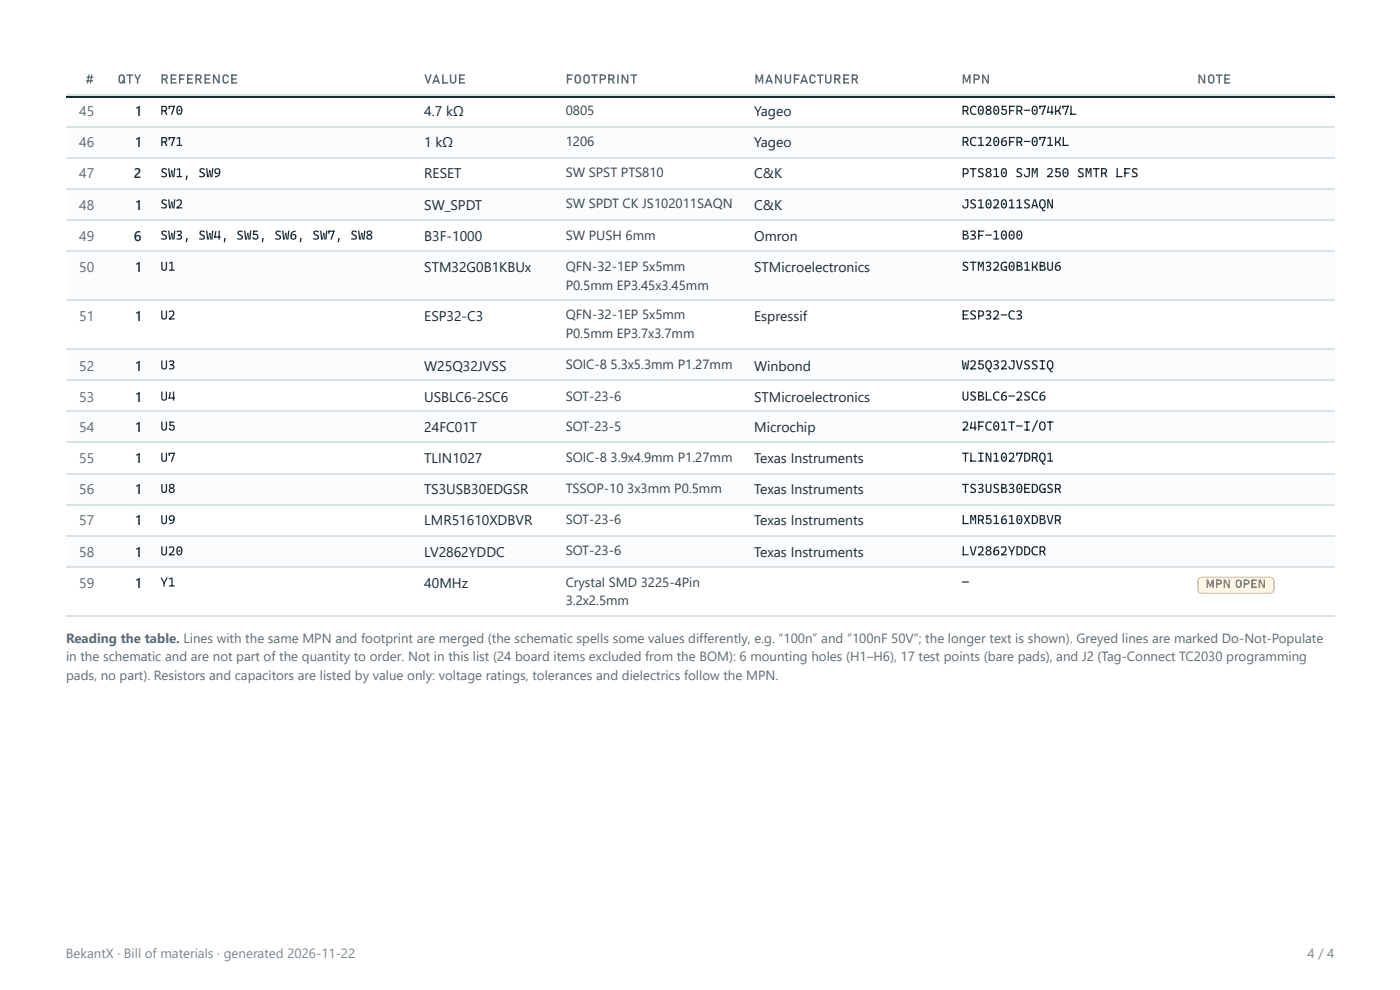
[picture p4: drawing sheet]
<svg xmlns="http://www.w3.org/2000/svg" width="297mm" height="210mm" viewBox="0 0 297 210" stroke-linecap="round" stroke-linejoin="round" font-family="sans-serif">
<defs><g id="words">
<g font-size="3" fill="#5d6b74">
<text x="16.8" y="24.6">45</text>
<text x="16.8" y="31.2">46</text>
<text x="16.8" y="37.8">47</text>
<text x="16.8" y="44.5">48</text>
<text x="16.8" y="51.1">49</text>
<text x="16.8" y="57.7">50</text>
<text x="16.8" y="68">51</text>
<text x="16.8" y="78.6">52</text>
<text x="16.8" y="85.2">53</text>
<text x="16.8" y="91.5">54</text>
<text x="16.8" y="98.2">55</text>
<text x="16.8" y="104.8">56</text>
<text x="16.8" y="111.4">57</text>
<text x="16.8" y="118">58</text>
<text x="16.8" y="124.6">59</text>
</g>
<g font-size="3" fill="#1c2a33">
<text x="28.8" y="24.6">1</text>
<text x="90" y="24.6">4.7 kΩ</text>
<text x="160" y="24.6">Yageo</text>
<text x="28.8" y="31.2">1</text>
<text x="90" y="31.2">1 kΩ</text>
<text x="160" y="31.2">Yageo</text>
<text x="28.4" y="37.8">2</text>
<text x="90" y="37.8">RESET</text>
<text x="160" y="37.8">C&amp;K</text>
<text x="28.8" y="44.5">1</text>
<text x="90" y="44.5">SW_SPDT</text>
<text x="160" y="44.5">C&amp;K</text>
<text x="28.4" y="51.1">6</text>
<text x="90" y="51.1">B3F-1000</text>
<text x="160" y="51.1">Omron</text>
<text x="28.8" y="57.7">1</text>
<text x="90" y="57.7">STM32G0B1KBUx</text>
<text x="160" y="57.7">STMicroelectronics</text>
<text x="28.8" y="68">1</text>
<text x="90" y="68">ESP32-C3</text>
<text x="160" y="68">Espressif</text>
<text x="28.8" y="78.6">1</text>
<text x="90" y="78.6">W25Q32JVSS</text>
<text x="160" y="78.6">Winbond</text>
<text x="28.8" y="85.2">1</text>
<text x="90" y="85.2">USBLC6-2SC6</text>
<text x="160" y="85.2">STMicroelectronics</text>
<text x="28.8" y="91.5">1</text>
<text x="90" y="91.5">24FC01T</text>
<text x="160" y="91.5">Microchip</text>
<text x="28.8" y="98.2">1</text>
<text x="90" y="98.2">TLIN1027</text>
<text x="160" y="98.2">Texas Instruments</text>
<text x="28.8" y="104.8">1</text>
<text x="90" y="104.8">TS3USB30EDGSR</text>
<text x="160" y="104.8">Texas Instruments</text>
<text x="28.8" y="111.4">1</text>
<text x="90" y="111.4">LMR51610XDBVR</text>
<text x="160" y="111.4">Texas Instruments</text>
<text x="28.8" y="118">1</text>
<text x="90" y="118">LV2862YDDC</text>
<text x="160" y="118">Texas Instruments</text>
<text x="28.8" y="124.6">1</text>
<text x="90" y="124.6">40MHz</text>
</g>
<g font-size="2.8" fill="#5d6b74">
<text x="18.2" y="17.7">#</text>
<text x="24.9" y="17.7">QTY</text>
<text x="34" y="17.7">REFERENCE</text>
<text x="90" y="17.7">VALUE</text>
<text x="120" y="17.7">FOOTPRINT</text>
<text x="160" y="17.7">MANUFACTURER</text>
<text x="204" y="17.7">MPN</text>
<text x="254" y="17.7">NOTE</text>
<text x="14" y="136.3">Reading the table. Lines with the same MPN and footprint are merged (the schematic spells some values differently, e.g. “100n” and “100nF 50V”; the longer text is shown). Greyed lines are marked Do-Not-Populate</text>
<text x="14" y="140.2">in the schematic and are not part of the quantity to order. Not in this list (24 board items excluded from the BOM): 6 mounting holes (H1–H6), 17 test points (bare pads), and J2 (Tag-Connect TC2030 programming</text>
<text x="14" y="144.2">pads, no part). Resistors and capacitors are listed by value only: voltage ratings, tolerances and dielectrics follow the MPN.</text>
</g>
<g font-size="2.8" fill="#1c2a33">
<text x="34" y="24.3">R70</text>
<text x="204" y="24.3">RC0805FR-074K7L</text>
<text x="34" y="31">R71</text>
<text x="204" y="31">RC1206FR-071KL</text>
<text x="34" y="37.6">SW1, SW9</text>
<text x="204" y="37.6">PTS810 SJM 250 SMTR LFS</text>
<text x="34" y="44.2">SW2</text>
<text x="204" y="44.2">JS102011SAQN</text>
<text x="34" y="50.8">SW3, SW4, SW5, SW6, SW7, SW8</text>
<text x="204" y="50.8">B3F-1000</text>
<text x="34" y="57.4">U1</text>
<text x="204" y="57.4">STM32G0B1KBU6</text>
<text x="34" y="67.7">U2</text>
<text x="204" y="67.7">ESP32-C3</text>
<text x="34" y="78.3">U3</text>
<text x="204" y="78.3">W25Q32JVSSIQ</text>
<text x="34" y="84.9">U4</text>
<text x="204" y="84.9">USBLC6-2SC6</text>
<text x="34" y="91.3">U5</text>
<text x="204" y="91.3">24FC01T-I/OT</text>
<text x="34" y="97.9">U7</text>
<text x="204" y="97.9">TLIN1027DRQ1</text>
<text x="34" y="104.5">U8</text>
<text x="204" y="104.5">TS3USB30EDGSR</text>
<text x="34" y="111.1">U9</text>
<text x="204" y="111.1">LMR51610XDBVR</text>
<text x="34" y="117.7">U20</text>
<text x="204" y="117.7">LV2862YDDCR</text>
<text x="34" y="124.4">Y1</text>
<text x="204" y="124.4">–</text>
</g>
<g font-size="2.8" fill="#33444e">
<text x="120" y="24.3">0805</text>
<text x="120" y="31">1206</text>
<text x="120" y="37.6">SW SPST PTS810</text>
<text x="120" y="44.2">SW SPDT CK JS102011SAQN</text>
<text x="120" y="50.8">SW PUSH 6mm</text>
<text x="120" y="57.4">QFN-32-1EP 5x5mm</text>
<text x="120" y="61.4">P0.5mm EP3.45x3.45mm</text>
<text x="120" y="67.7">QFN-32-1EP 5x5mm</text>
<text x="120" y="71.7">P0.5mm EP3.7x3.7mm</text>
<text x="120" y="78.3">SOIC-8</text>
<text x="129.6" y="78.3">5.3x5.3mm P1.27mm</text>
<text x="120" y="84.9">SOT-23-6</text>
<text x="120" y="91.3">SOT-23-5</text>
<text x="120" y="97.9">SOIC-8</text>
<text x="129.6" y="97.9">3.9x4.9mm P1.27mm</text>
<text x="120" y="104.5">TSSOP-10</text>
<text x="133.1" y="104.5">3x3mm P0.5mm</text>
<text x="120" y="111.1">SOT-23-6</text>
<text x="120" y="117.7">SOT-23-6</text>
<text x="120" y="124.4">Crystal SMD 3225-4Pin</text>
<text x="120" y="128.3">3.2x2.5mm</text>
</g>
<g font-size="2.8" fill="#7a8790">
<text x="14" y="203.2">BekantX · Bill of materials · generated 2026-11-22</text>
<text x="277.4" y="203.2">4 / 4</text>
</g>
<text font-size="2.5" fill="#b26a00" x="255.8" y="124.6">MPN OPEN</text>
</g></defs>
<g fill="#fafcfd">
<path d="M14 27h8v6.6h-8z"/>
<path d="M22 27h10v6.6h-10z"/>
<path d="M32 27h56.1v6.6h-56.1z"/>
<path d="M88.1 27h29.9v6.6h-29.9z"/>
<path d="M118 27h40v6.6h-40z"/>
<path d="M158 27h44.1v6.6h-44.1z"/>
<path d="M202.1 27h49.8v6.6h-49.8z"/>
<path d="M251.9 27h31.2v6.6h-31.2z"/>
<path d="M14 40.2h8v6.6h-8z"/>
<path d="M22 40.2h10v6.6h-10z"/>
<path d="M32 40.2h56.1v6.6h-56.1z"/>
<path d="M88.1 40.2h29.9v6.6h-29.9z"/>
<path d="M118 40.2h40v6.6h-40z"/>
<path d="M158 40.2h44.1v6.6h-44.1z"/>
<path d="M202.1 40.2h49.8v6.6h-49.8z"/>
<path d="M251.9 40.2h31.2v6.6h-31.2z"/>
<path d="M14 53.2h8v10.6h-8z"/>
<path d="M22 53.2h10v10.6h-10z"/>
<path d="M32 53.2h56.1v10.6h-56.1z"/>
<path d="M88.1 53.2h29.9v10.6h-29.9z"/>
<path d="M118 53.2h40v10.6h-40z"/>
<path d="M158 53.2h44.1v10.6h-44.1z"/>
<path d="M202.1 53.2h49.8v10.6h-49.8z"/>
<path d="M251.9 53.2h31.2v10.6h-31.2z"/>
<path d="M14 74.1h8v6.6h-8z"/>
<path d="M22 74.1h10v6.6h-10z"/>
<path d="M32 74.1h56.1v6.6h-56.1z"/>
<path d="M88.1 74.1h29.9v6.6h-29.9z"/>
<path d="M118 74.1h40v6.6h-40z"/>
<path d="M158 74.1h44.1v6.6h-44.1z"/>
<path d="M202.1 74.1h49.8v6.6h-49.8z"/>
<path d="M251.9 74.1h31.2v6.6h-31.2z"/>
<path d="M14 87.3h8v6.6h-8z"/>
<path d="M22 87.3h10v6.6h-10z"/>
<path d="M32 87.3h56.1v6.6h-56.1z"/>
<path d="M88.1 87.3h29.9v6.6h-29.9z"/>
<path d="M118 87.3h40v6.6h-40z"/>
<path d="M158 87.3h44.1v6.6h-44.1z"/>
<path d="M202.1 87.3h49.8v6.6h-49.8z"/>
<path d="M251.9 87.3h31.2v6.6h-31.2z"/>
<path d="M14 100.5h8v6.7h-8z"/>
<path d="M22 100.5h10v6.7h-10z"/>
<path d="M32 100.5h56.1v6.7h-56.1z"/>
<path d="M88.1 100.5h29.9v6.7h-29.9z"/>
<path d="M118 100.5h40v6.7h-40z"/>
<path d="M158 100.5h44.1v6.7h-44.1z"/>
<path d="M202.1 100.5h49.8v6.7h-49.8z"/>
<path d="M251.9 100.5h31.2v6.7h-31.2z"/>
<path d="M14 113.8h8v6.6h-8z"/>
<path d="M22 113.8h10v6.6h-10z"/>
<path d="M32 113.8h56.1v6.6h-56.1z"/>
<path d="M88.1 113.8h29.9v6.6h-29.9z"/>
<path d="M118 113.8h40v6.6h-40z"/>
<path d="M158 113.8h44.1v6.6h-44.1z"/>
<path d="M202.1 113.8h49.8v6.6h-49.8z"/>
<path d="M251.9 113.8h31.2v6.6h-31.2z"/>
</g>
<g fill="#1c2a33">
<path d="M14 20.1h8v.5h-8z"/>
<path d="M22 20.1h10v.5h-10z"/>
<path d="M32 20.1h56.1v.5h-56.1z"/>
<path d="M88.1 20.1h29.9v.5h-29.9z"/>
<path d="M118 20.1h40v.5h-40z"/>
<path d="M158 20.1h44.1v.5h-44.1z"/>
<path d="M202.1 20.1h49.8v.5h-49.8z"/>
<path d="M251.9 20.1h31.2v.5h-31.2z"/>
</g>
<g fill="none" stroke="#d9e2e7" stroke-width=".26">
<path d="M14 20.2h269.1M14 26.9h269.1M14 33.5h269.1M14 40.1h269.1M14 46.7h269.1M14 53.3h269.1M14 63.6h269.1M14 74h269.1M14 80.6h269.1M14 87.2h269.1M14 93.8h269.1M14 100.4h269.1"/>
<path d="M14 107h269.1M14 113.6h269.1M14 120.3h269.1M14 130.6h269.1"/>
</g>
<path d="M254.4 122.6l.6-.2h14.4a.87 .87 0 0 1 .9 .8v1.7a.87 .87 0 0 1-.9 .9h-14.4a.87 .87 0 0 1-.9-.9v-1.8z" fill="#fff6e6"/>
<path d="M254.4 122.6l.6-.2h14.4a.87 .87 0 0 1 .9 .8v1.7a.87 .87 0 0 1-.9 .9h-14.4a.87 .87 0 0 1-.9-.9v-1.8z" fill="none" stroke="#f0c26e" stroke-width=".26"/>
<use href="#words"/>
</svg>
